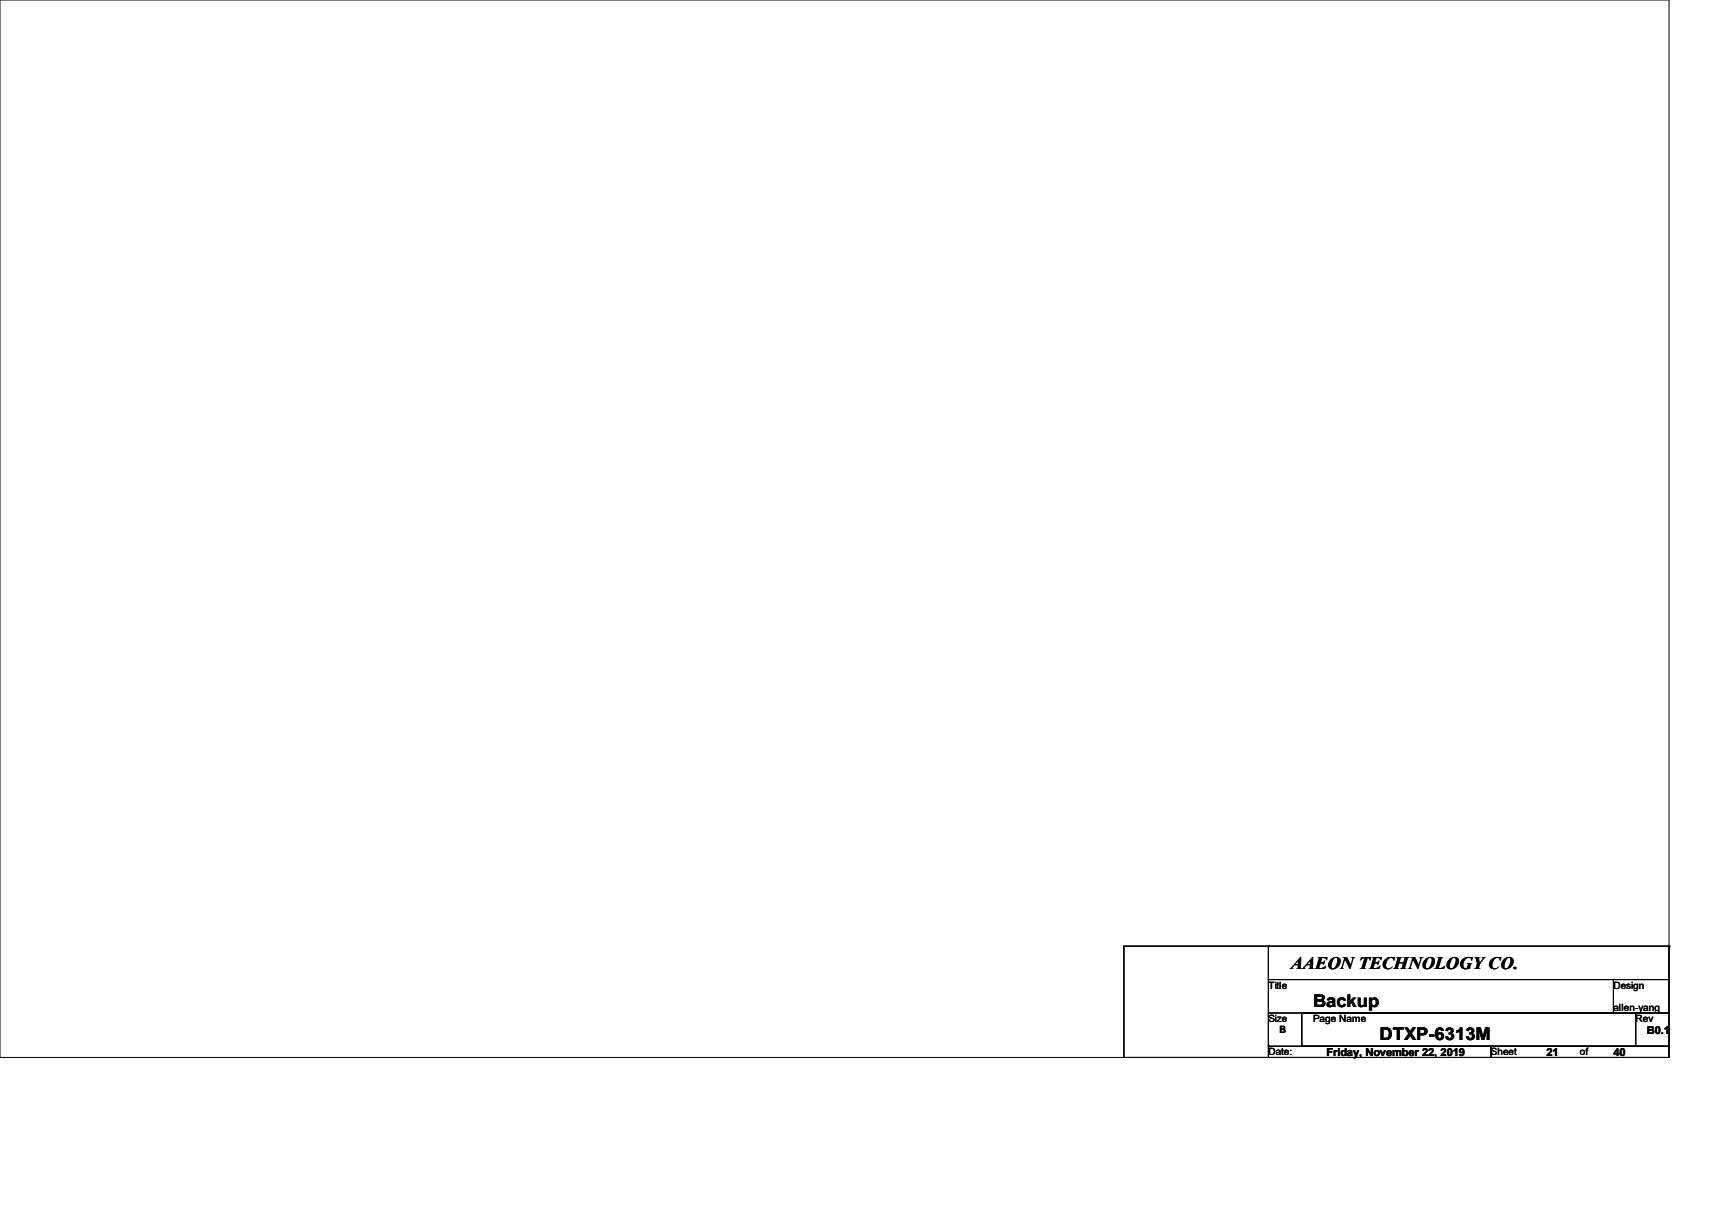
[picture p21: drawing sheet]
<svg xmlns="http://www.w3.org/2000/svg" width="297mm" height="210mm" viewBox="0 0 297 210" stroke-linecap="round" stroke-linejoin="round" font-family="sans-serif">
<defs><g id="words">
<g font-size="3">
<text x="223.9" y="168">AAEON TECHNOLOGY CO.</text>
<text x="227.8" y="174.6">Backup</text>
<text x="239.4" y="180.4">DTXP-6313M</text>
</g>
<g font-size="1.9">
<text x="285.7" y="179.4">B0.1</text>
<text x="230.1" y="183.2">Friday, November 22, 2019</text>
<text x="268.3" y="183.2">21</text>
<text x="279.9" y="183.2">40</text>
</g>
<g font-size="1.7">
<text x="220" y="171.5">Title</text>
<text x="279.9" y="171.5">Design</text>
<text x="220" y="177.3">Size</text>
<text x="222" y="179.2">B</text>
<text x="227.8" y="177.3">Page Name</text>
<text x="279.9" y="175.3">allen-yang</text>
<text x="283.8" y="177.3">Rev</text>
<text x="220" y="183">Date:</text>
<text x="258.6" y="183">Sheet</text>
<text x="274.1" y="183">of</text>
</g>
</g></defs>
<g fill="none" stroke="#000" stroke-width=".17">
<path d="M0 0h289.6v183.4h-289.6zM195 164.1h.1M195 164.1h94.6M195 164.1v19.3M220 169.9h69.6v5.8h-69.6zM220 164.1h.1M220 164.1v5.8M220 175.7v5.7M225.8 175.7h58v5.7h-58zM279.9 175.7h.1M279.9 169.9v5.8M283.8 175.7h5.8v5.7h-5.8z"/>
<path d="M289.6 164.1h.1M195 183.4h.1M220 181.4h38.7v2h-38.7zM220 181.4h.1M220 183.4h.1M258.7 181.4h30.9v2h-30.9z"/>
</g>
<use href="#words"/>
</svg>
